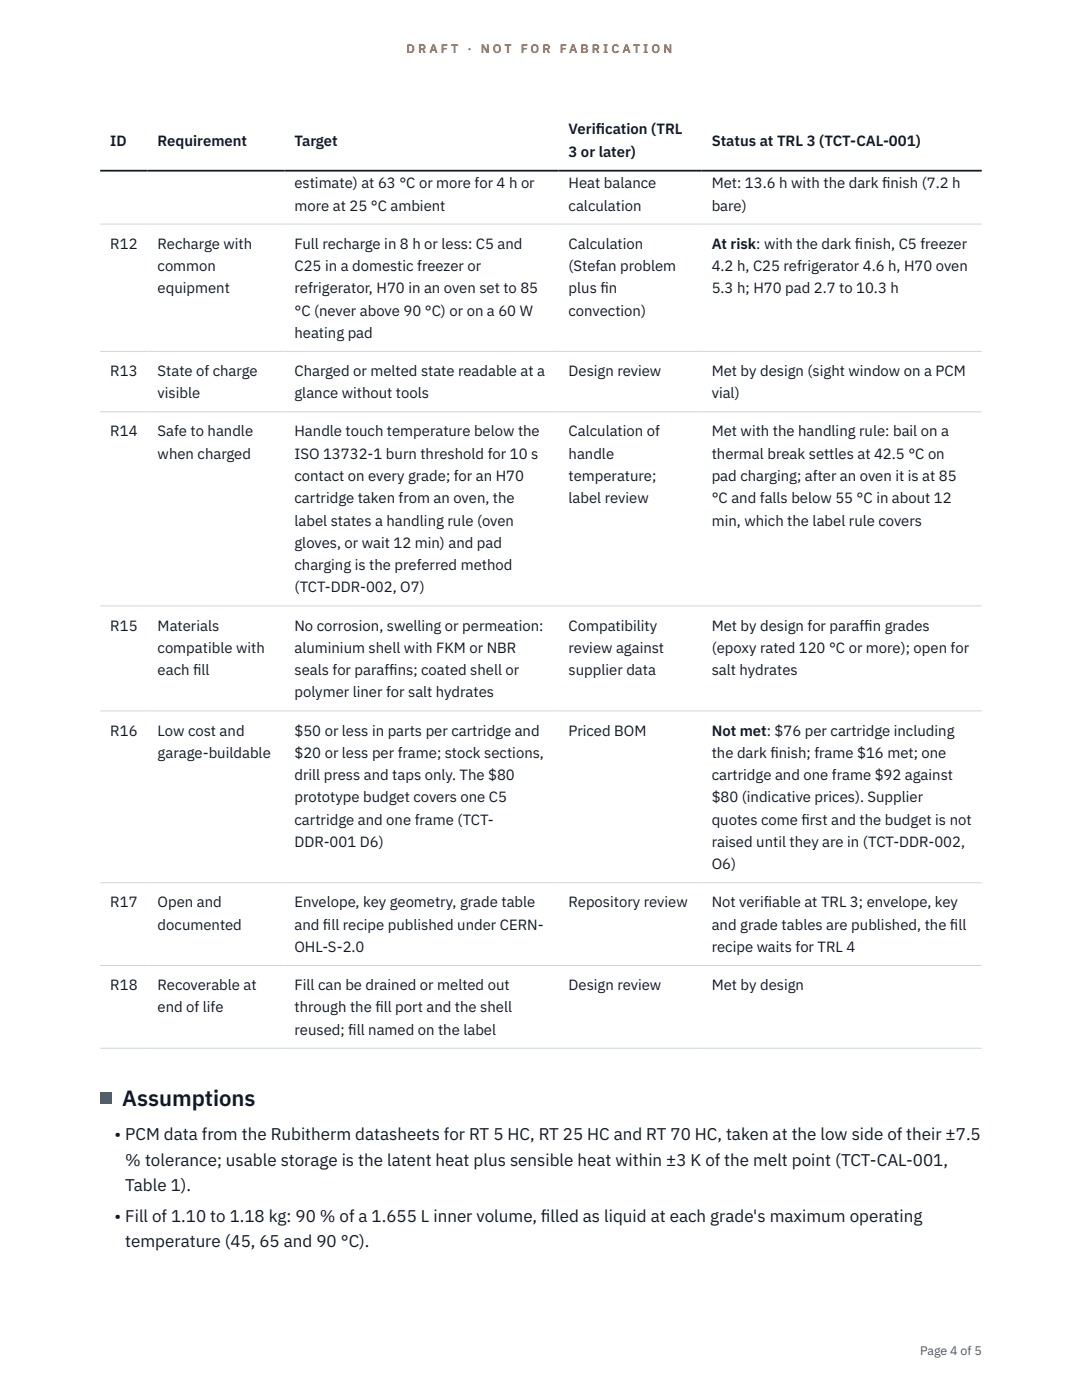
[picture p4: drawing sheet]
<svg xmlns="http://www.w3.org/2000/svg" width="216mm" height="279mm" viewBox="0 0 216 279" stroke-linecap="round" stroke-linejoin="round" font-family="sans-serif">
<defs><g id="words">
<text font-size="4.4" fill="#111827" x="24.4" y="220.7">Assumptions</text>
<g font-size="3.4" fill="#111827">
<text x="22.9" y="227.6">• PCM data from the Rubitherm datasheets for RT 5 HC, RT 25 HC and RT 70 HC, taken at the low side of their ±7.5</text>
<text x="25" y="232.7">% tolerance; usable storage is the latent heat plus sensible heat within ±3 K of the melt point (TCT-CAL-001,</text>
<text x="25" y="237.8">Table 1).</text>
<text x="22.9" y="243.8">• Fill of 1.10 to 1.18 kg: 90 % of a 1.655 L inner volume, f</text>
<text x="107.9" y="243.8">illed as liquid at each grade's maximum operating</text>
<text x="25" y="248.9">temperature (45, 65 and 90 °C).</text>
</g>
<g font-size="3" fill="#111827">
<text x="22" y="29.1">ID</text>
<text x="31.5" y="29.1">Requirement</text>
<text x="58.8" y="29.1">Target</text>
<text x="113.5" y="26.8">Verif</text>
<text x="118.9" y="26.8">ication (TRL</text>
<text x="142" y="29.1">Status at TRL 3 (TCT-CAL-001)</text>
<text x="113.5" y="31.3">3 or later)</text>
<text x="58.8" y="37.6">estimate) at 63 °C or more for 4 h or</text>
<text x="113.5" y="37.6">Heat balance</text>
<text x="142" y="37.6">Met: 13.6 h with the dark f</text>
<text x="176" y="37.6">inish (7.2 h</text>
<text x="58.8" y="42">more at 25 °C ambient</text>
<text x="113.5" y="42">calculation</text>
<text x="142" y="42">bare)</text>
<text x="22" y="49.6">R12</text>
<text x="31.5" y="49.6">Recharge with</text>
<text x="58.8" y="49.6">Full recharge in 8 h or less: C5 and</text>
<text x="113.5" y="49.6">Calculation</text>
<text x="142" y="49.6">At risk: with the dark f</text>
<text x="170.6" y="49.6">inish, C5 freezer</text>
<text x="31.5" y="54.1">common</text>
<text x="31.5" y="58.5">equipment</text>
<text x="58.8" y="54.1">C25 in a domestic freezer or</text>
<text x="58.8" y="58.5">refrigerator, H70 in an oven set to 85</text>
<text x="113.5" y="54.1">(Stefan problem</text>
<text x="113.5" y="58.5">plus f</text>
<text x="119.8" y="58.5">in</text>
<text x="142" y="54.1">4.2 h, C25 refrigerator 4.6 h, H70 oven</text>
<text x="142" y="58.5">5.3 h; H70 pad 2.7 to 10.3 h</text>
<text x="58.8" y="63">°C (never above 90 °C) or on a 60 W</text>
<text x="113.5" y="63">convection)</text>
<text x="58.8" y="67.4">heating pad</text>
<text x="22" y="75">R13</text>
<text x="31.5" y="75">State of charge</text>
<text x="58.8" y="75">Charged or melted state readable at a</text>
<text x="113.5" y="75">Design review</text>
<text x="142" y="75">Met by design (sight window on a PCM</text>
<text x="31.5" y="79.5">visible</text>
<text x="58.8" y="79.5">glance without tools</text>
<text x="142" y="79.5">vial)</text>
<text x="22" y="87.1">R14</text>
<text x="31.5" y="87.1">Safe to handle</text>
<text x="58.8" y="87.1">Handle touch temperature below the</text>
<text x="113.5" y="87.1">Calculation of</text>
<text x="142" y="87.1">Met with the handling rule: bail on a</text>
<text x="31.5" y="91.6">when charged</text>
<text x="58.8" y="91.6">ISO 13732-1 burn threshold for 10 s</text>
<text x="113.5" y="91.6">handle</text>
<text x="142" y="91.6">thermal break settles at 42.5 °C on</text>
<text x="58.8" y="96">contact on every grade; for an H70</text>
<text x="58.8" y="100.4">cartridge taken from an oven, the</text>
<text x="113.5" y="96">temperature;</text>
<text x="113.5" y="100.4">label review</text>
<text x="142" y="96">pad charging; after an oven it is at 85</text>
<text x="142" y="100.4">°C and falls below 55 °C in about 12</text>
<text x="58.8" y="104.9">label states a handling rule (oven</text>
<text x="142" y="104.9">min, which the label rule covers</text>
<text x="58.8" y="109.3">gloves, or wait 12 min) and pad</text>
<text x="58.8" y="113.8">charging is the preferred method</text>
<text x="58.8" y="118.2">(TCT-DDR-002, O7)</text>
<text x="22" y="125.8">R15</text>
<text x="31.5" y="125.8">Materials</text>
<text x="58.8" y="125.8">No corrosion, swelling or permeation:</text>
<text x="113.5" y="125.8">Compatibility</text>
<text x="142" y="125.8">Met by design for paraff</text>
<text x="172.5" y="125.8">in grades</text>
<text x="31.5" y="130.3">compatible with</text>
<text x="58.8" y="130.3">aluminium shell with FKM or NBR</text>
<text x="113.5" y="130.3">review against</text>
<text x="142" y="130.3">(epoxy rated 120 °C or more); open for</text>
<text x="31.5" y="134.7">each f</text>
<text x="38.5" y="134.7">ill</text>
<text x="58.8" y="134.7">seals for paraff</text>
<text x="77.7" y="134.7">ins; coated shell or</text>
<text x="113.5" y="134.7">supplier data</text>
<text x="142" y="134.7">salt hydrates</text>
<text x="58.8" y="139.2">polymer liner for salt hydrates</text>
<text x="22" y="146.8">R16</text>
<text x="31.5" y="146.8">Low cost and</text>
<text x="58.8" y="146.8">$50 or less in parts per cartridge and</text>
<text x="113.5" y="146.8">Priced BOM</text>
<text x="142" y="146.8">Not met: $76 per cartridge including</text>
<text x="31.5" y="151.2">garage-buildable</text>
<text x="58.8" y="151.2">$20 or less per frame; stock sections,</text>
<text x="58.8" y="155.7">drill press and taps only. The $80</text>
<text x="142" y="151.2">the dark f</text>
<text x="142" y="155.7">cartridge and one frame $92 against</text>
<text x="153.7" y="151.2">inish; frame $16 met; one</text>
<text x="58.8" y="160.1">prototype budget covers one C5</text>
<text x="142" y="160.1">$80 (indicative prices). Supplier</text>
<text x="58.8" y="164.6">cartridge and one frame (TCT-</text>
<text x="142" y="164.6">quotes come f</text>
<text x="159.9" y="164.6">irst and the budget is not</text>
<text x="58.8" y="169">DDR-001 D6)</text>
<text x="142" y="169">raised until they are in (TCT-DDR-002,</text>
<text x="142" y="173.5">O6)</text>
<text x="22" y="181.1">R17</text>
<text x="31.5" y="181.1">Open and</text>
<text x="31.5" y="185.5">documented</text>
<text x="58.8" y="181.1">Envelope, key geometry, grade table</text>
<text x="58.8" y="185.5">and f</text>
<text x="64.4" y="185.5">ill recipe published under CERN-</text>
<text x="113.5" y="181.1">Repository review</text>
<text x="142" y="181.1">Not verif</text>
<text x="142" y="185.5">and grade tables are published, the f</text>
<text x="152.4" y="181.1">iable at TRL 3; envelope, key</text>
<text x="189.6" y="185.5">ill</text>
<text x="58.8" y="190">OHL-S-2.0</text>
<text x="142" y="190">recipe waits for TRL 4</text>
<text x="22" y="197.6">R18</text>
<text x="31.5" y="197.6">Recoverable at</text>
<text x="58.8" y="197.6">Fill can be drained or melted out</text>
<text x="113.5" y="197.6">Design review</text>
<text x="142" y="197.6">Met by design</text>
<text x="31.5" y="202.1">end of life</text>
<text x="58.8" y="202.1">through the f</text>
<text x="74.9" y="202.1">ill port and the shell</text>
<text x="58.8" y="206.5">reused; f</text>
<text x="69.5" y="206.5">ill named on the label</text>
</g>
<g font-size="2.5" fill="#b45309">
<text x="81.1" y="10.5">D R A F T</text>
<text x="93.3" y="10.5">·</text>
<text x="95.9" y="10.5">N O T</text>
<text x="103.9" y="10.5">F O R</text>
<text x="111.7" y="10.5">F A B R I C A T I O N</text>
</g>
<text font-size="2.5" fill="#4b5563" x="183.6" y="270.3">Page 4 of 5</text>
</g></defs>
<path d="M20 44.7h175.9M20 70.1h175.9M20 82.2h175.9M20 120.9h175.9M20 141.9h175.9M20 176.2h175.9M20 192.7h175.9M20 209.2h175.9" fill="none" stroke="#d1d5db" stroke-width=".2"/>
<path d="M20 34.1h175.9" fill="none" stroke="#111827" stroke-width=".35"/>
<path d="M20 218.1h2.2v2.2h-2.2z" fill="#0f766e"/>
<use href="#words"/>
</svg>
